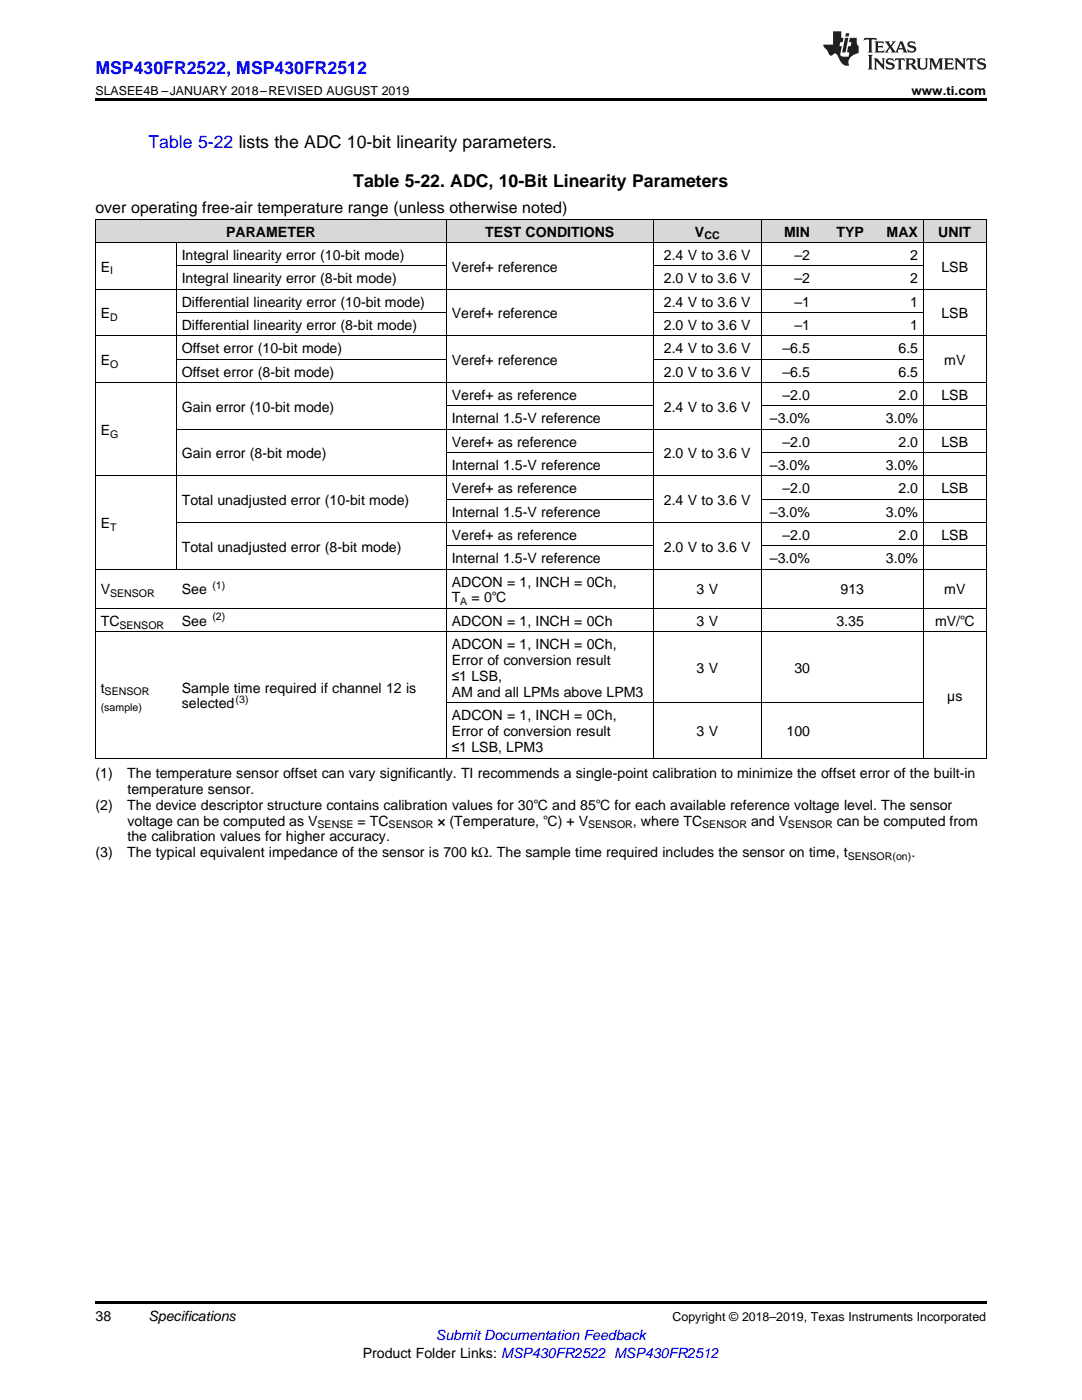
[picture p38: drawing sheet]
<svg xmlns="http://www.w3.org/2000/svg" width="216mm" height="279mm" viewBox="0 0 216 279" stroke-linecap="round" stroke-linejoin="round" font-family="sans-serif">
<defs><g id="words">
<g font-size="3.5" fill="#00f">
<text x="19" y="14.8">MSP430FR2522, MSP430FR2512</text>
<text x="29.6" y="29.6">Table 5-22 lists the ADC 10-bit linearity parameters.</text>
</g>
<text font-size="3.5" x="70.5" y="37.4">Table 5-22. ADC, 10-Bit Linearity Parameters</text>
<text font-size="3.2" x="19" y="42.5">over operating free-air temperature range (unless otherwise noted)</text>
<g font-size="2.8">
<text x="45.1" y="47.2">PARAMETER</text>
<text x="96.8" y="47.2">TEST CONDITIONS</text>
<text x="138.7" y="47.2">V</text>
<text x="156.5" y="47.2">MIN</text>
<text x="166.9" y="47.2">TYP</text>
<text x="176.9" y="47.2">MAX</text>
<text x="187.2" y="47.2">UNIT</text>
<text x="36.3" y="51.9">Integral linearity error (10-bit mode)</text>
<text x="132.5" y="51.9">2.4 V to 3.6 V</text>
<text x="158.5" y="51.9">–2</text>
<text x="181.6" y="51.9">2</text>
<text x="20.1" y="54.2">E</text>
<text x="36.3" y="56.5">Integral linearity error (8-bit mode)</text>
<text x="90.1" y="54.2">Veref+ reference</text>
<text x="132.5" y="56.5">2.0 V to 3.6 V</text>
<text x="158.5" y="56.5">–2</text>
<text x="181.6" y="56.5">2</text>
<text x="187.9" y="54.2">LSB</text>
<text x="20.1" y="63.5">E</text>
<text x="36.3" y="61.2">Differential linearity error (10-bit mode)</text>
<text x="36.3" y="65.8">Differential linearity error (8-bit mode)</text>
<text x="90.1" y="63.5">Veref+ reference</text>
<text x="132.5" y="61.2">2.4 V to 3.6 V</text>
<text x="132.5" y="65.8">2.0 V to 3.6 V</text>
<text x="158.5" y="61.2">–1</text>
<text x="158.5" y="65.8">–1</text>
<text x="181.6" y="61.2">1</text>
<text x="181.6" y="65.8">1</text>
<text x="187.9" y="63.5">LSB</text>
<text x="36.3" y="70.5">Offset error (10-bit mode)</text>
<text x="132.5" y="70.5">2.4 V to 3.6 V</text>
<text x="156.1" y="70.5">–6.5</text>
<text x="179.3" y="70.5">6.5</text>
<text x="20.1" y="72.8">E</text>
<text x="36.3" y="75.1">Offset error (8-bit mode)</text>
<text x="90.1" y="72.8">Veref+ reference</text>
<text x="132.5" y="75.1">2.0 V to 3.6 V</text>
<text x="156.1" y="75.1">–6.5</text>
<text x="179.3" y="75.1">6.5</text>
<text x="188.4" y="72.8">mV</text>
<text x="36.3" y="82.1">Gain error (10-bit mode)</text>
<text x="90.1" y="79.8">Veref+ as reference</text>
<text x="132.5" y="82.1">2.4 V to 3.6 V</text>
<text x="156.1" y="79.8">–2.0</text>
<text x="179.3" y="79.8">2.0</text>
<text x="187.9" y="79.8">LSB</text>
<text x="20.1" y="86.8">E</text>
<text x="90.1" y="84.5">Internal 1.5-V reference</text>
<text x="90.1" y="89.1">Veref+ as reference</text>
<text x="153.6" y="84.5">–3.0%</text>
<text x="156.1" y="89.1">–2.0</text>
<text x="176.8" y="84.5">3.0%</text>
<text x="179.3" y="89.1">2.0</text>
<text x="187.9" y="89.1">LSB</text>
<text x="36.3" y="91.4">Gain error (8-bit mode)</text>
<text x="90.1" y="93.8">Internal 1.5-V reference</text>
<text x="132.5" y="91.4">2.0 V to 3.6 V</text>
<text x="153.6" y="93.8">–3.0%</text>
<text x="176.8" y="93.8">3.0%</text>
<text x="36.3" y="100.8">Total unadjusted error (10-bit mode)</text>
<text x="90.1" y="98.4">Veref+ as reference</text>
<text x="132.5" y="100.8">2.4 V to 3.6 V</text>
<text x="156.1" y="98.4">–2.0</text>
<text x="179.3" y="98.4">2.0</text>
<text x="187.9" y="98.4">LSB</text>
<text x="20.1" y="105.4">E</text>
<text x="90.1" y="103.1">Internal 1.5-V reference</text>
<text x="90.1" y="107.7">Veref+ as reference</text>
<text x="153.6" y="103.1">–3.0%</text>
<text x="156.1" y="107.7">–2.0</text>
<text x="176.8" y="103.1">3.0%</text>
<text x="179.3" y="107.7">2.0</text>
<text x="187.9" y="107.7">LSB</text>
<text x="36.3" y="110.1">Total unadjusted error (8-bit mode)</text>
<text x="90.1" y="112.4">Internal 1.5-V reference</text>
<text x="132.5" y="110.1">2.0 V to 3.6 V</text>
<text x="153.6" y="112.4">–3.0%</text>
<text x="176.8" y="112.4">3.0%</text>
<text x="20.1" y="118.6">V</text>
<text x="36.3" y="118.6">See</text>
<text x="90.1" y="117.1">ADCON = 1, INCH = 0Ch,</text>
<text x="139" y="118.6">3 V</text>
<text x="167.7" y="118.6">913</text>
<text x="188.4" y="118.6">mV</text>
<text x="20.1" y="124.9">TC</text>
<text x="36.3" y="124.9">See</text>
<text x="90.1" y="120.2">T</text>
<text x="90.1" y="124.9">ADCON = 1, INCH = 0Ch</text>
<text x="94.1" y="120.2">= 0℃</text>
<text x="139" y="124.9">3 V</text>
<text x="166.9" y="124.9">3.35</text>
<text x="186.6" y="124.9">mV/℃</text>
<text x="90.1" y="129.5">ADCON = 1, INCH = 0Ch,</text>
<text x="90.1" y="132.7">Error of conversion result</text>
<text x="90.1" y="135.9">≤1 LSB,</text>
<text x="139" y="134.3">3 V</text>
<text x="158.5" y="134.3">30</text>
<text x="20.1" y="138.2">t</text>
<text x="36.3" y="138.2">Sample time required if channel 12 is</text>
<text x="36.3" y="141.4">selected</text>
<text x="90.1" y="139.1">AM and all LPMs above LPM3</text>
<text x="90.1" y="143.7">ADCON = 1, INCH = 0Ch,</text>
<text x="189" y="139.8">µs</text>
<text x="90.1" y="146.9">Error of conversion result</text>
<text x="139" y="146.9">3 V</text>
<text x="157" y="146.9">100</text>
<text x="19" y="155.2">(1)</text>
<text x="25.4" y="155.2">The temperature sensor offset can vary significantly. TI recommends a single-point calibration to minimize the offset error of the built-in</text>
<text x="90.1" y="150.1">≤1 LSB, LPM3</text>
<text x="19" y="161.6">(2)</text>
<text x="25.4" y="161.6">The device descriptor structure contains calibration values for 30℃ and 85℃ for each available reference voltage level. The sensor</text>
<text x="25.4" y="158.4">temperature sensor.</text>
<text x="25.4" y="164.7">voltage can be computed as V</text>
<text x="25.4" y="167.9">the calibration values for higher accuracy.</text>
<text x="71.3" y="164.7">= TC</text>
<text x="87.3" y="164.7">× (Temperature, ℃) + V</text>
<text x="126.3" y="164.7">, where TC</text>
<text x="149.9" y="164.7">and V</text>
<text x="167" y="164.7">can be computed from</text>
<text x="19" y="171.1">(3)</text>
<text x="25.4" y="171.1">The typical equivalent impedance of the sensor is 700 kΩ. The sample time required includes the sensor on time, t</text>
<text x="181.9" y="171.1">.</text>
<text x="19" y="263.6">38</text>
<text x="29.6" y="263.6">Specifications</text>
<text x="72.4" y="270.9">Product Folder Links: MSP430FR2522 MSP430FR2512</text>
</g>
<text font-size="2.8" fill="#00f" x="87" y="267.4">Submit Documentation Feedback</text>
<g font-size="2.5">
<text x="19" y="19">SLASEE4B –JANUARY 2018–REVISED AUGUST 2019</text>
<text x="181.9" y="19">www.ti.com</text>
<text x="134.2" y="263.6">Copyright © 2018–2019, Texas Instruments Incorporated</text>
</g>
<g font-size="2.1">
<text x="140.5" y="47.8">CC</text>
<text x="22" y="54.8">I</text>
<text x="22" y="64.1">D</text>
<text x="22" y="73.4">O</text>
<text x="22" y="87.3">G</text>
<text x="22" y="106">T</text>
<text x="22" y="119.2">SENSOR</text>
<text x="42.4" y="117.5">(1)</text>
<text x="23.8" y="125.4">SENSOR</text>
<text x="42.4" y="123.8">(2)</text>
<text x="91.8" y="120.8">A</text>
<text x="20.1" y="142">(sample)</text>
<text x="20.9" y="138.8">SENSOR</text>
<text x="47" y="140.3">(3)</text>
<text x="63.4" y="165.3">SENSE</text>
<text x="77.5" y="165.3">SENSOR</text>
<text x="117.4" y="165.3">SENSOR</text>
<text x="140.1" y="165.3">SENSOR</text>
<text x="157.2" y="165.3">SENSOR</text>
<text x="169.2" y="171.7">SENSOR(on)</text>
</g>
</g></defs>
<g fill="#d8d8d8">
<path d="M19 43.8h16.2v4.7h-16.2z"/>
<path d="M35.2 43.8h53.9v4.7h-53.9z"/>
<path d="M89.1 43.8h41.3v4.7h-41.3z"/>
<path d="M130.4 43.8h21.5v4.7h-21.5z"/>
<path d="M151.9 43.8h10.8v4.7h-10.8z"/>
<path d="M162.7 43.8h10.8v4.7h-10.8z"/>
<path d="M173.5 43.8h10.8v4.7h-10.8z"/>
<path d="M184.3 43.8h12.5v4.7h-12.5z"/>
</g>
<path d="M19 19.5h177.8v.5h-177.8zM19 259.7h177.8v.5h-177.8z" fill="#000"/>
<g fill="none" stroke="#000" stroke-width=".2">
<path d="M19 57.7h177.8M19 48.4h177.8M19 43.8h177.8M19.1 43.8v107.5M35.2 48.5v65.2M35.2 53.1h53.9M89 43.8v107.5M130.3 43.8v107.5M130.4 53.1h53.9M151.9 43.8v107.5M184.2 43.8v107.5M196.8 43.8v107.5"/>
<path d="M19 76.4h177.8M19 67h177.8M35.2 71.7h53.9M35.2 62.4h53.9M130.4 71.7h53.9M130.4 62.4h53.9M19 95h177.8M35.2 85.7h161.6M89.1 99.6h41.3M89.1 90.3h41.3M89.1 81h41.3M151.9 99.6h44.9"/>
<path d="M151.9 90.3h44.9M151.9 81h44.9M19 113.6h177.8M35.2 104.3h161.6M89.1 109h41.3M151.9 109h44.9M19 126.1h177.8M19 121.4h177.8M19 151.3h177.8M89.1 140.3h95.2"/>
</g>
<g fill="#231f20">
<path d="M172.5 7.6l-.1 .5 .4-.2h.6v.1v2.1l-.2 .4h.9l-.2-.4v-2.1l.1-.1h.5l.5 .2-.2-.5zM174.5 8.3l.2 .3v1.5l-.2 .4h1.8l.2-.6a1.04 1.04 0 0 1-1.3 .2v-.7h.6l.3 .2v-.6l-.3 .2h-.6v-.6l.8-.1 .4 .3-.2-.5zM176.5 8.3l.9 1.1-.9 1.1h.8l-.2-.2 .4-.7 .5 .7-.2 .2h1.5l-.2-.2 .2-.4h.9l.1 .4-.2 .2h1l-.3-.3-.7-1.9h-.5l-.9 2-.8-1 .9-1h-.8l.1 .3-.4 .5-.3-.6 .1-.2zM179.7 8.6l.4 1h-.7zM181.3 8.4a.63 .63 0 0 0-.2 .7 .63 .63 0 0 0 .6 .4l.6 .2 .1 .2a.75 .75 0 0 1-.7 .4 .75 .75 0 0 1-.6-.5l.1 .7 .1-.1a1.11 1.11 0 0 0 1.5-.6 1.13 1.13 0 0 0-1.2-.8l-.1-.4a1.04 1.04 0 0 1 1.2 .2l-.2-.5-.2 .1-.4-.2zM173.2 10.9l.2 .4v2.2l-.2 .4h1l-.3-.4v-2.2l.3-.4zM174.3 11.6l.3 .4v1.5l-.3 .4h.8l-.2-.4v-1.3l1.5 1.7v-1.9l.2-.4h-.7l.2 .4v.9l-1.1-1.3zM177 11.8a.62 .62 0 0 0-.2 .7 .62 .62 0 0 0 .6 .4l.6 .1 .1 .3a.76 .76 0 0 1-.7 .3 .76 .76 0 0 1-.7-.4l.2 .7 .1-.1a1.11 1.11 0 0 0 1.5-.6 1.13 1.13 0 0 0-1.2-.8l-.1-.4a1.04 1.04 0 0 1 1.2 .2l-.2-.6-.2 .1-.5-.1zM178.7 11.6l-.2 .6a.61 .61 0 0 1 .8-.3v1.6l-.2 .4h.9l-.2-.4v-1.6a.63 .63 0 0 1 .7 .3l-.1-.6zM180.6 11.6l.3 .4v1.5l-.3 .4h1l-.2-.2-.1-.8 .6 .2a.76 .76 0 0 0 1.2 .7l-1-1a.58 .58 0 0 0 .6-.5 .58 .58 0 0 0-.5-.6zM181.4 11.9h.1a.45 .45 0 0 1 .5 .1 .45 .45 0 0 1 .1 .5l-.8 .2zM182.9 11.6l.2 .2a2.17 2.17 0 0 0 .3 1.9 .99 .99 0 0 0 1.6-.6v-1.1l.2-.4h-.7l.2 .2a1.92 1.92 0 0 1-.2 1.8 .6 .6 0 0 1-.9-.5v-1.1l.2-.4zM185.4 11.6l.2 .4v1.5l-.2 .4h.7l-.2-.4v-1.4l.8 1.8 .8-1.8v1.4l-.2 .4h.9l-.2-.4v-1.5l.2-.4h-.8l-.6 1.5-.6-1.5zM188.4 11.6l.2 .4v1.5l-.2 .4h1.8l.1-.6a1.04 1.04 0 0 1-1.2 .1v-.6h.5l.4 .2v-.6l-.4 .2h-.5v-.7h.8l.3 .3-.1-.6zM190.5 11.6l.2 .4v1.5l-.2 .4h.7l-.2-.4v-1.3l1.5 1.7v-1.9l.2-.4h-.7l.2 .4v.9l-1.1-1.3zM192.9 11.6l-.1 .6a.61 .61 0 0 1 .7-.3l.1 1.6-.3 .4h1l-.3-.4 .1-1.6a.63 .63 0 0 1 .7 .3l-.1-.6zM195.2 11.8a.62 .62 0 0 0-.2 .7 .62 .62 0 0 0 .6 .4l.6 .1 .1 .3a.76 .76 0 0 1-.7 .3 .76 .76 0 0 1-.6-.4l.1 .7 .1-.1a1.11 1.11 0 0 0 1.6-.6 1.13 1.13 0 0 0-1.3-.8l-.1-.4a1.04 1.04 0 0 1 1.2 .2l-.1-.6-.2 .1-.5-.1z"/>
<path d="M166.2 6.3v2.6h-1.9v.4l.8 .9a.91 .91 0 0 0 1 .8 .56 .56 0 0 1 .5-.3 .56 .56 0 0 1 .5 .3l.4 .8a1.53 1.53 0 0 0 1.9 1.2 1.54 1.54 0 0 1 1-2.1l.9-.3v-1.4a1.52 1.52 0 0 1-.4-1.6h-1.3l-.2 .8h.5l-.2 .8h-.5l-.1 1v.2l.4 .1-.2 .8a1.93 1.93 0 0 1-1.6-.3l.3-1.8h-.5l.2-.8h.4l.2-.8h-.4v-1.3zM168.6 7.6l-.6 2.9h.7l.6-2.9zM168.8 6.6l-.1 .7h.6l.2-.7z"/>
</g>
<use href="#words"/>
</svg>
